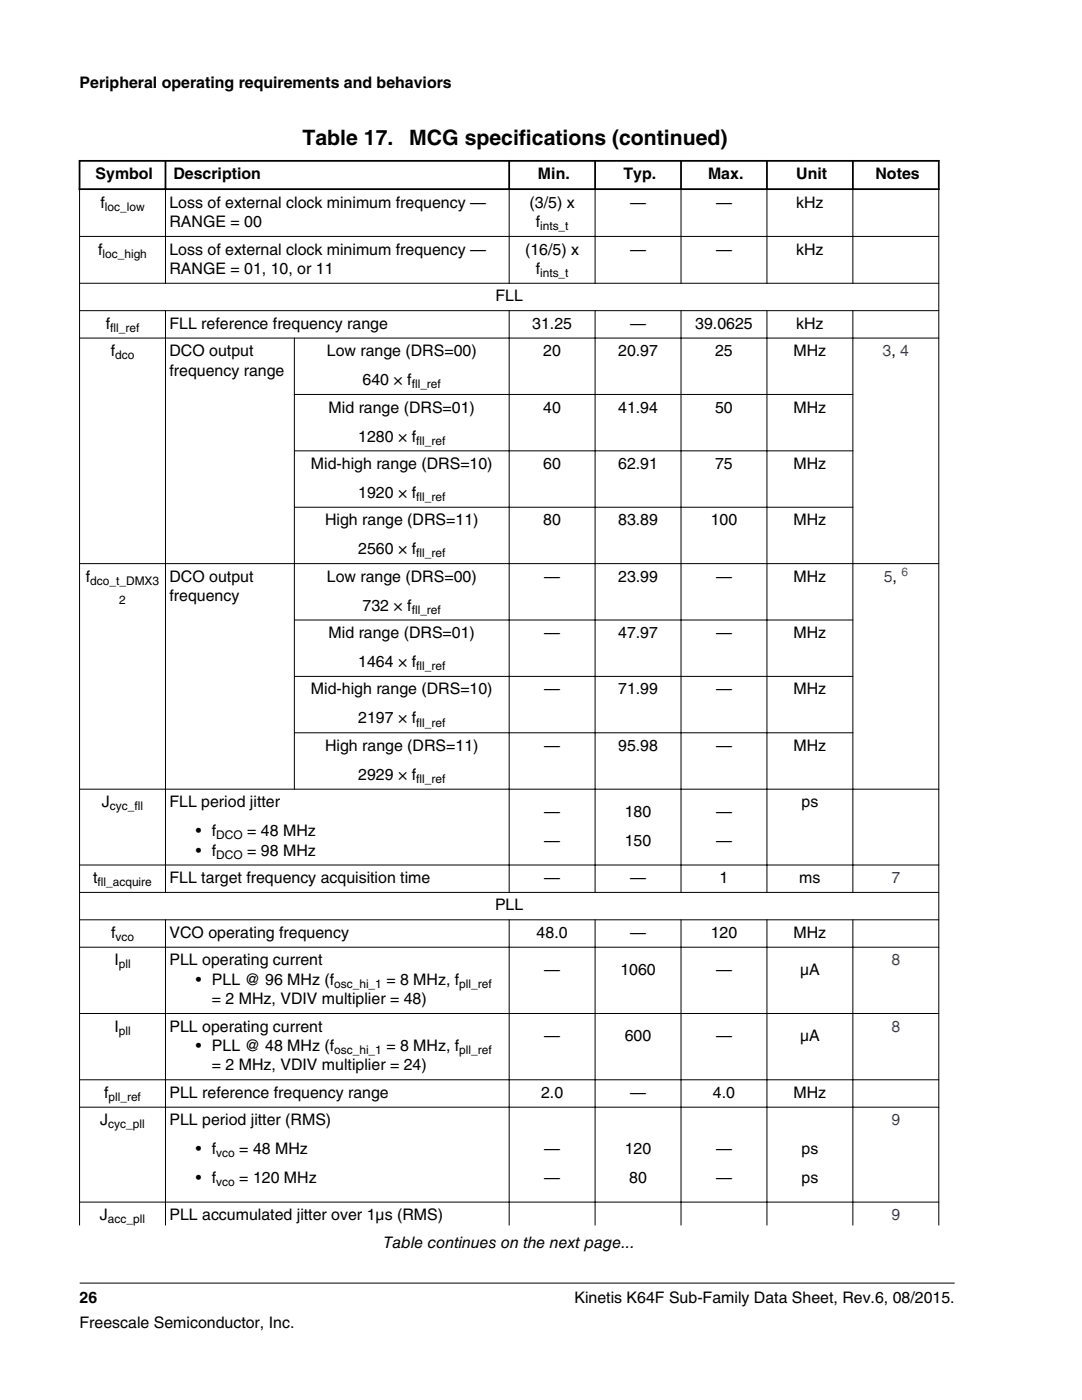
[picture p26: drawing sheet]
<svg xmlns="http://www.w3.org/2000/svg" width="216mm" height="279mm" viewBox="0 0 216 279" stroke-linecap="round" stroke-linejoin="round" font-family="sans-serif">
<defs><g id="words">
<g font-size="4.2">
<text x="60.4" y="29">Table 17.</text>
<text x="81.7" y="29">MCG specifications (continued)</text>
</g>
<g font-size="3.2">
<text x="15.9" y="17.5">Peripheral operating requirements and behaviors</text>
<text x="19.1" y="35.8">Symbol</text>
<text x="34.6" y="35.8">Description</text>
<text x="107.3" y="35.8">Min.</text>
<text x="124.4" y="35.8">Typ.</text>
<text x="141.3" y="35.8">Max.</text>
<text x="158.9" y="35.8">Unit</text>
<text x="174.7" y="35.8">Notes</text>
<text x="20" y="41.4">f</text>
<text x="33.8" y="41.4">Loss of external clock minimum frequency —</text>
<text x="105.7" y="41.4">(3/5) x</text>
<text x="125.7" y="41.4">—</text>
<text x="142.9" y="41.4">—</text>
<text x="158.9" y="41.4">kHz</text>
<text x="33.8" y="45.3">RANGE = 00</text>
<text x="106.9" y="45.3">f</text>
<text x="19.6" y="50.8">f</text>
<text x="33.8" y="50.8">Loss of external clock minimum frequency —</text>
<text x="104.8" y="50.8">(16/5) x</text>
<text x="125.7" y="50.8">—</text>
<text x="142.9" y="50.8">—</text>
<text x="158.9" y="50.8">kHz</text>
<text x="33.8" y="54.7">RANGE = 01, 10, or 11</text>
<text x="106.9" y="54.7">f</text>
<text x="21.1" y="65.6">f</text>
<text x="33.8" y="65.6">FLL reference frequency range</text>
<text x="98.9" y="60.1">FLL</text>
<text x="106.2" y="65.6">31.25</text>
<text x="125.7" y="65.6">—</text>
<text x="138.7" y="65.6">39.0625</text>
<text x="158.9" y="65.6">kHz</text>
<text x="22.1" y="71.1">f</text>
<text x="33.8" y="71.1">DCO output</text>
<text x="65.2" y="71.1">Low range (DRS=00)</text>
<text x="108.4" y="71.1">20</text>
<text x="123.3" y="71.1">20.97</text>
<text x="142.7" y="71.1">25</text>
<text x="158.3" y="71.1">MHz</text>
<text x="33.8" y="75">frequency range</text>
<text x="72.4" y="76.9">640 × f</text>
<text x="65.6" y="82.3">Mid range (DRS=01)</text>
<text x="108.4" y="82.3">40</text>
<text x="123.3" y="82.3">41.94</text>
<text x="142.7" y="82.3">50</text>
<text x="158.3" y="82.3">MHz</text>
<text x="71.5" y="88.1">1280 × f</text>
<text x="62" y="93.6">Mid-high range (DRS=10)</text>
<text x="108.4" y="93.6">60</text>
<text x="123.3" y="93.6">62.91</text>
<text x="142.7" y="93.6">75</text>
<text x="158.3" y="93.6">MHz</text>
<text x="71.5" y="99.4">1920 × f</text>
<text x="64.9" y="104.8">High range (DRS=11)</text>
<text x="108.4" y="104.8">80</text>
<text x="123.3" y="104.8">83.89</text>
<text x="141.8" y="104.8">100</text>
<text x="158.3" y="104.8">MHz</text>
<text x="71.5" y="110.6">2560 × f</text>
<text x="17.1" y="116.1">f</text>
<text x="33.8" y="116.1">DCO output</text>
<text x="33.8" y="120">frequency</text>
<text x="65.2" y="116.1">Low range (DRS=00)</text>
<text x="108.6" y="116.1">—</text>
<text x="123.3" y="116.1">23.99</text>
<text x="142.9" y="116.1">—</text>
<text x="158.3" y="116.1">MHz</text>
<text x="72.4" y="121.9">732 × f</text>
<text x="65.6" y="127.3">Mid range (DRS=01)</text>
<text x="108.6" y="127.3">—</text>
<text x="123.3" y="127.3">47.97</text>
<text x="142.9" y="127.3">—</text>
<text x="158.3" y="127.3">MHz</text>
<text x="71.5" y="133.1">1464 × f</text>
<text x="62" y="138.6">Mid-high range (DRS=10)</text>
<text x="108.6" y="138.6">—</text>
<text x="123.3" y="138.6">71.99</text>
<text x="142.9" y="138.6">—</text>
<text x="158.3" y="138.6">MHz</text>
<text x="64.9" y="149.9">High range (DRS=11)</text>
<text x="71.5" y="144.4">2197 × f</text>
<text x="108.6" y="149.9">—</text>
<text x="123.3" y="149.9">95.98</text>
<text x="142.9" y="149.9">—</text>
<text x="158.3" y="149.9">MHz</text>
<text x="71.5" y="155.6">2929 × f</text>
<text x="20.3" y="161.1">J</text>
<text x="33.8" y="161.1">FLL period jitter</text>
<text x="159.9" y="161.1">ps</text>
<text x="39.1" y="166.9">• f</text>
<text x="49.3" y="166.9">= 48 MHz</text>
<text x="108.6" y="163">—</text>
<text x="124.7" y="163">180</text>
<text x="142.9" y="163">—</text>
<text x="39.1" y="170.8">• f</text>
<text x="49.3" y="170.8">= 98 MHz</text>
<text x="108.6" y="168.8">—</text>
<text x="124.7" y="168.8">150</text>
<text x="142.9" y="168.8">—</text>
<text x="18.6" y="176.2">t</text>
<text x="33.8" y="176.2">FLL target frequency acquisition time</text>
<text x="108.6" y="176.2">—</text>
<text x="125.7" y="176.2">—</text>
<text x="143.6" y="176.2">1</text>
<text x="159.5" y="176.2">ms</text>
<text x="98.8" y="181.7">PLL</text>
<text x="22.2" y="187.2">f</text>
<text x="33.8" y="187.2">VCO operating frequency</text>
<text x="107.1" y="187.2">48.0</text>
<text x="125.7" y="187.2">—</text>
<text x="141.8" y="187.2">120</text>
<text x="158.3" y="187.2">MHz</text>
<text x="22.8" y="192.6">I</text>
<text x="33.8" y="192.6">PLL operating current</text>
<text x="39.1" y="196.5">• PLL @ 96 MHz (f</text>
<text x="77.1" y="196.5">= 8 MHz, f</text>
<text x="108.6" y="194.5">—</text>
<text x="123.8" y="194.5">1060</text>
<text x="142.9" y="194.5">—</text>
<text x="159.6" y="194.5">µA</text>
<text x="42.3" y="200.4">= 2 MHz, VDIV multiplier = 48)</text>
<text x="22.8" y="205.9">I</text>
<text x="33.8" y="205.9">PLL operating current</text>
<text x="39.1" y="209.8">• PLL @ 48 MHz (f</text>
<text x="77.1" y="209.8">= 8 MHz, f</text>
<text x="108.6" y="207.8">—</text>
<text x="124.7" y="207.8">600</text>
<text x="142.9" y="207.8">—</text>
<text x="159.6" y="207.8">µA</text>
<text x="42.3" y="213.6">= 2 MHz, VDIV multiplier = 24)</text>
<text x="20.8" y="219.1">f</text>
<text x="33.8" y="219.1">PLL reference frequency range</text>
<text x="108" y="219.1">2.0</text>
<text x="125.7" y="219.1">—</text>
<text x="142.3" y="219.1">4.0</text>
<text x="158.3" y="219.1">MHz</text>
<text x="20" y="224.6">J</text>
<text x="33.8" y="224.6">PLL period jitter (RMS)</text>
<text x="39.1" y="230.4">• f</text>
<text x="47.8" y="230.4">= 48 MHz</text>
<text x="108.6" y="230.4">—</text>
<text x="124.7" y="230.4">120</text>
<text x="142.9" y="230.4">—</text>
<text x="159.9" y="230.4">ps</text>
<text x="39.1" y="236.1">• f</text>
<text x="47.8" y="236.1">= 120 MHz</text>
<text x="108.6" y="236.1">—</text>
<text x="125.6" y="236.1">80</text>
<text x="142.9" y="236.1">—</text>
<text x="159.9" y="236.1">ps</text>
<text x="19.9" y="243.5">J</text>
<text x="33.8" y="243.5">PLL accumulated jitter over 1µs (RMS)</text>
<text x="76.5" y="249.2">Table continues on the next page...</text>
<text x="15.9" y="260">26</text>
<text x="114.6" y="260">Kinetis K64F Sub-Family Data Sheet, Rev.6, 08/2015.</text>
<text x="15.9" y="265">Freescale Semiconductor, Inc.</text>
</g>
<g font-size="3.2" fill="#00f">
<text x="176.1" y="71.1">3, 4</text>
<text x="176.3" y="116.1">5,</text>
<text x="177.9" y="176.2">7</text>
<text x="177.9" y="192.6">8</text>
<text x="177.9" y="205.9">8</text>
<text x="177.9" y="224.6">9</text>
<text x="177.9" y="243.5">9</text>
</g>
<g font-size="2.4">
<text x="20.9" y="42.1">loc_low</text>
<text x="107.8" y="46">ints_t</text>
<text x="20.5" y="51.4">loc_high</text>
<text x="107.8" y="55.3">ints_t</text>
<text x="22" y="66.2">fll_ref</text>
<text x="23" y="71.7">dco</text>
<text x="82.2" y="77.5">fll_ref</text>
<text x="83" y="88.8">fll_ref</text>
<text x="83" y="100">fll_ref</text>
<text x="83" y="111.3">fll_ref</text>
<text x="18" y="116.7">dco_t_DMX3</text>
<text x="23.8" y="120.6">2</text>
<text x="82.2" y="122.5">fll_ref</text>
<text x="83" y="133.8">fll_ref</text>
<text x="83" y="145">fll_ref</text>
<text x="21.9" y="161.7">cyc_fll</text>
<text x="83" y="156.3">fll_ref</text>
<text x="43.2" y="167.5">DCO</text>
<text x="43.2" y="171.4">DCO</text>
<text x="19.5" y="176.9">fll_acquire</text>
<text x="23" y="187.8">vco</text>
<text x="23.7" y="193.3">pll</text>
<text x="66.7" y="197.2">osc_hi_1</text>
<text x="91.6" y="197.2">pll_ref</text>
<text x="23.7" y="206.5">pll</text>
<text x="66.7" y="210.4">osc_hi_1</text>
<text x="91.6" y="210.4">pll_ref</text>
<text x="21.6" y="219.7">pll_ref</text>
<text x="21.6" y="225.2">cyc_pll</text>
<text x="43.2" y="231">vco</text>
<text x="43.2" y="236.8">vco</text>
<text x="21.5" y="244.1">acc_pll</text>
</g>
<text font-size="2.4" fill="#00f" x="179.9" y="115">6</text>
</g></defs>
<path d="M15.7 32.1h171.8M15.7 37.7h171.8M15.9 31.9v6M33 31.9v6M101.6 31.9v6M118.7 31.9v6M135.9 31.9v6M153 31.9v6M170.2 31.9v6M187.3 31.9v6" fill="none" stroke="#000" stroke-width=".35"/>
<g fill="none" stroke="#000" stroke-width=".2">
<path d="M15.9 37.9v206.7M33 37.5v19.1M101.6 37.5v19.1M118.7 37.5v19.1M135.9 37.5v19.1M153 37.5v19.1M170.2 37.5v19.1M187.3 37.9v206.7M15.8 47.2h171.6M15.8 56.5h171.6M15.8 62h171.6M15.8 67.5h171.6"/>
<path d="M33 61.9v116.3M58.6 78.7h111.7M58.7 67.4v90.2M101.6 61.9v116.3M118.7 61.9v116.3M135.9 61.9v116.3M153 61.9v116.3M170.2 61.9v116.3M58.6 90h111.7M15.8 112.5h171.6M58.6 101.2h111.7M58.6 123.7h111.7"/>
<path d="M58.6 135h111.7M15.8 157.5h171.6M58.6 146.2h111.7M15.8 172.6h171.6M15.8 178.1h171.6M15.8 183.6h171.6M15.8 189h171.6M33 183.5v61.1M101.6 183.5v61.1M118.7 183.5v61.1M135.9 183.5v61.1M153 183.5v61.1"/>
<path d="M170.2 183.5v61.1M15.8 202.3h171.6M15.8 215.5h171.6M15.8 221h171.6M15.8 239.9h171.6M15.9 256.1h174.6"/>
</g>
<use href="#words"/>
</svg>
